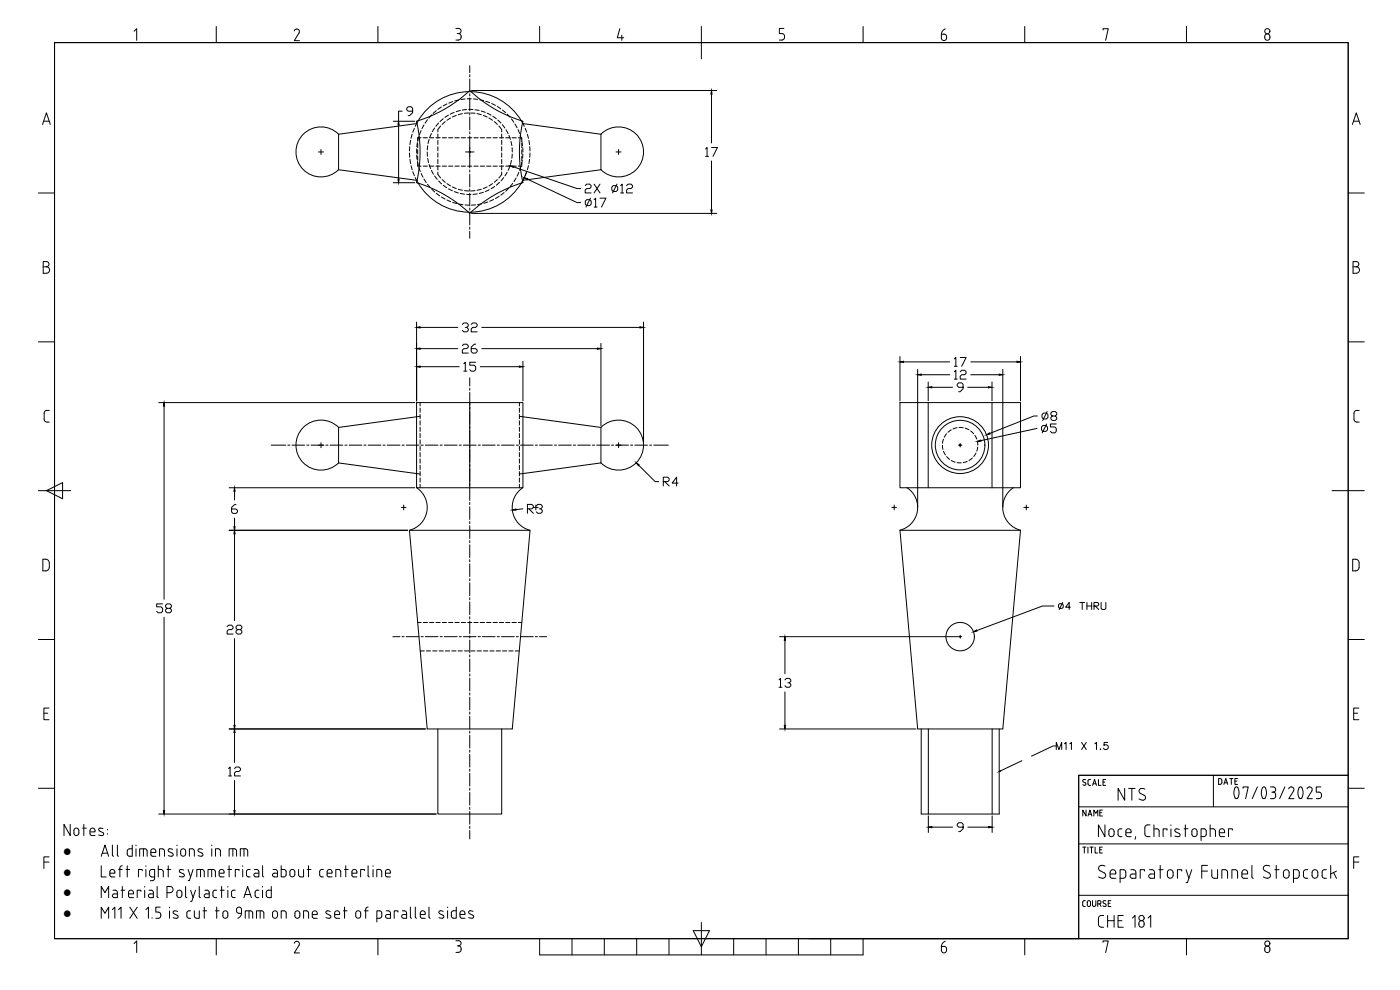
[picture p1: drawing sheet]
<svg xmlns="http://www.w3.org/2000/svg" width="420mm" height="297mm" viewBox="0 0 420 297" stroke-linecap="round" stroke-linejoin="round" font-family="sans-serif">
<defs><g id="words">
<text font-size="10.6" x="334.8" y="243.1">NTS</text>
<g font-size="7.1">
<text x="281.5" y="13.4">6</text>
<text x="281.5" y="287.2">6</text>
</g>
<g font-size="6.2">
<text x="211" y="48.3">17</text>
<text x="137.9" y="100.9">32</text>
<text x="137.9" y="107.2">26</text>
<text x="285.4" y="115">12</text>
<text x="46.2" y="185.2">58</text>
<text x="67.4" y="191.6">28</text>
<text x="232.8" y="207.4">13</text>
</g>
<g font-size="5.7">
<text x="138.3" y="112.5">15</text>
<text x="285.4" y="111.1">17</text>
<text x="67.7" y="233.9">12</text>
</g>
<g font-size="5.5">
<text x="18.9" y="257.1">·</text>
<text x="18.9" y="263.3">·</text>
<text x="18.9" y="269.5">·</text>
<text x="18.9" y="275.7">·</text>
</g>
<text font-size="5.3" x="324.2" y="246.2">NAME</text>
<text font-size="4.9" x="364.8" y="236.7">DATE</text>
</g></defs>
<!-- layer: 0 -->
<g fill="none" stroke="#000" stroke-width=".3">
<path d="M16.4 12.8h388.2v219.8h-80.9v49h-307.3zM141 19.7v2.1M118 36.4h6.5M119.6 37.4v16.3M120.7 33.4h-1.1v3M123.8 33.4h-1.3l-.4-.5v-.4l.4-.5h.9l.4 .5v1.3l-.9 .9h-.4M125 37.1l-23.4 3.2M125.1 36.9l-.1 .2M125.2 37.1h-.2M140.6 27.5a18.1 18.1 0 0 0-15.1 8.7M141 22.4v.7M141 23.7v3.8"/>
<path d="M141 28.1v.7M141 29.4v3.8M141 33.8v.7M141 35.1v3.8M141 39.6v.6M141.3 27.5a18.1 18.1 0 0 1 15.1 8.7M141.5 27.2h73.6M156.8 37.1h.1M156.8 36.9l.1 .2M156.9 37.1l23.4 3.2M213.5 28.2v14.7M95.6 45.6h1.5"/>
<path d="M96.3 44.9v1.5M101.6 50.9l23.4 3.2M101.6 40.3v10.6M101.6 40.3a7.5 7.5 0 0 0-10.6 0 7.5 7.5 0 0 0 0 10.6 7.5 7.5 0 0 0 10.6 0M118 54.8h6.5M125 54.8a40.3 40.3 0 0 1 16 9.2 40.4 40.4 0 0 1 15.9-9.2M125 54.1l.1 .2M125 54.8a40.7 40.7 0 0 0 0-18.4 40.2 40.2 0 0 0 16-9.2 40.2 40.2 0 0 0 15.9 9.2 40.7 40.7 0 0 0 0 18.4M125 54.1h.2M125.5 54.9a18.1 18.1 0 0 0 15.1 8.8M139.7 45.6h2.5M141 40.8v9.6"/>
<path d="M141 51v.6M141 52.3v3.8M141 56.7v.6M141 58v3.8M154.1 50.1l19.1 6.5h1.1M156.4 54.9a18.1 18.1 0 0 1-15.1 8.8M156.9 54.1l-.1 .2M156.9 54.1h-.1M157.9 51.8l-1.2 2.7M158.3 53.8l14.9 7h1.1M175.6 55.7l.5-.5h.9l.4 .5v.4l-.4 .5h-.9l-.5 .4v.9h1.8M177.2 59.5l-1.3 2.6"/>
<path d="M178.3 55.2l1.8 2.7M178.3 59.9l.5-.4v2.6M180.1 59.5h1.7l-1.3 2.6M180.1 55.2l-1.8 2.7M180.3 40.3a7.5 7.5 0 0 1 10.6 0 7.5 7.5 0 0 1 0 10.6 7.5 7.5 0 0 1-10.6 0M180.3 50.9l-23.4 3.2M180.3 40.3v10.6M183.6 56.1l.5-.4h.8l.5 .4v.9l-.5 .4h-.8l-.5-.4zM184.9 45.6h1.5M185.2 55.2l-1.4 2.7M185.6 44.9v1.5M186.3 55.7l.4-.5v2.7"/>
<path d="M186.3 57.9h.9M188.1 55.7l.4-.5h.9l.4 .5v.4l-.4 .5h-.9l-.4 .4v.9h1.7M213.5 48.3v14.7M141 62.4v.7M141 63.7v3.8M141 68.1v.7M141 69.4v2.1M141.5 64h73.6M175.6 60.3l.5-.4h.9l.4 .4v.9l-.4 .5h-.9l-.5-.5zM178.3 62.1h.9M125 96.6v23.7M126.1 98.2h11.3"/>
<path d="M144.6 98.2h47.5M193.1 96.6v36.4M126.1 110h11.7M126.1 104.6h11.3M141 113.3v2.5M141 116.5v.6M141 117.8v32.3M144.1 110h11.8M144.6 104.6h34.7M156.9 108.4v11.9M180.3 103v24.7M270.1 107v13.3"/>
<path d="M271.2 108.6h13.8M275.4 110.8v41.4M276.5 112.4h8.5M278.6 114.6v5.7M279.6 116.2h6.3M289 116.2h-1.3l-.4-.4v-.5l.4-.4h.9l.4 .4v1.3l-.9 .9h-.4M290.4 116.2h6.3M291.3 108.6h13.9M291.3 112.4h8.6M297.7 114.6v5.7M301 110.8v41.4M306.3 107v13.3"/>
<path d="M47.6 120.8h76.9M49.2 121.9v57.9M81.4 133.6h4.3M86.4 133.6h.6M87.6 133.6h3.8M92.1 133.6h.6M93.4 133.6h3.8M96.3 132.8v1.5M97.8 133.6h.6M99.1 133.6h3.8M101.6 138.9l23.4 3.2M101.6 128.2v10.7"/>
<path d="M101.6 128.2a7.5 7.5 0 0 0-10.6 .1 7.5 7.5 0 0 0 0 10.5 7.5 7.5 0 0 0 10.6 .1M103.5 133.6h.6M104.8 133.6h3.8M109.2 133.6h.7M110.5 133.6h3.8M114.9 133.6h.7M116.2 133.6h3.8M120.7 133.6h.6M121.9 133.6h3.8M125 120.8h31.9v25.5h-31.9zM125 125.1l-23.4 3.1M126.4 133.6h.6"/>
<path d="M127.6 133.6h3.9M132.1 133.6h.6M133.4 133.6h3.8M137.8 133.6h.6M139.1 133.6h3.8M143.5 133.6h.7M144.8 133.6h3.8M149.2 133.6h.7M150.5 133.6h3.8M154.9 133.6h.7M156.2 133.6h3.8M156.9 125.1l23.4 3.1"/>
<path d="M160.7 133.6h.6M161.9 133.6h3.8M166.4 133.6h.6M167.6 133.6h3.9M172.1 133.6h.6M173.4 133.6h3.8M177.8 133.6h.6M179.1 133.6h3.8M180.3 128.2a7.5 7.5 0 0 1 10.6 .1 7.5 7.5 0 0 1 0 10.5 7.5 7.5 0 0 1-10.6 .1M180.3 138.9l-23.4 3.2M180.3 128.2v10.7M183.5 133.6h.7"/>
<path d="M184.8 133.6h3.8M185.6 132.8v1.5M189.2 133.6h.7M190.5 133.6h3.8M191.7 139.6l4.9 4.9h1.1M195 133.6h.6M196.2 133.6h4.4M270.1 120.8h36.2v25.5h-36.2zM278.6 120.8v25.5M287.6 133.6h1.1M288.1 133v1.1M297.7 120.8v25.5"/>
<path d="M311.2 128.5l-16.8 3.7M311.3 124.8h-1l-13.2 5.2M312.6 128.1l.4-.4h.9l.5 .4v.9l-.5 .4h-.9l-.4-.4zM312.7 124.4l.5-.5h.9l.4 .5v.9l-.4 .4h-.9l-.5-.4zM314.1 127.2l-1.3 2.7M314.3 123.5l-1.4 2.7M315.8 124.8l-.4-.4v-.5l.4-.4h.9l.4 .4v.5l-.4 .4h-.9l-.4 .5v.4l.4 .5h.9l.4-.5v-.4l-.4-.5M317 127.2h-1.8v.9h1.4l.4 .4v.9l-.4 .5h-.9l-.5-.5M68.8 159.1h53.6M68.8 146.3h55.7M70.4 147.4v2.6M70.4 155.4v2.7"/>
<path d="M70.8 151.4h-.4l-.9 .9v1.3l.4 .5h.9l.5-.5v-.4l-.5-.5h-1.3M120.4 152.3h1.4M121.1 151.6v1.4M122.9 159.1h36.2l-5.4 59.6h-25.5zM125 146.3a7.1 7.1 0 0 1 3.1 7.1 7.1 7.1 0 0 1-5.2 5.7M141 150.8v.6M141 152v3.9M141 156.5v.6M141 157.8v3.8M156.9 152.7l-2.1 .2M156.9 146.3a7.1 7.1 0 0 0-3.1 7.1 7.1 7.1 0 0 0 5.3 5.7M158.3 152.7h1.3l.5-.5v-.4l-.5-.5h-1.3v2.7"/>
<path d="M158.7 152.7l1.4 1.3M160.1 152.3h1.4M160.8 151.6v1.4M161 151.8l.4-.5h.9l.4 .5v.4l-.4 .5h-.5M162.3 152.7l.4 .4v.5l-.4 .4h-.9l-.4-.4M199.1 144.5h1.3l.4-.4v-.5l-.4-.4h-1.3v2.6M199.5 144.5l1.3 1.3M203.5 144.9h-1.8l1.4-1.7v2.6M267.7 152.3h1.4M268.4 151.6v1.4M270.1 159.1h36.2l-5.3 59.6h-25.6zM272.2 146.3a7.1 7.1 0 0 1 3.1 7.1 7.1 7.1 0 0 1-5.2 5.7"/>
<path d="M304.1 146.3a7.1 7.1 0 0 0-3.1 7.1 7.1 7.1 0 0 0 5.3 5.7M307.3 152.3h1.4M308 151.6v1.4M70.4 160.2v26M141 162.2v.6M141 163.5v3.8M141 167.9v.7M141 169.2v3.8M141 173.6v.7M141 174.9v3.8M141 179.3v.7M49.2 185.2v58"/>
<path d="M70.4 191.6v26M117.9 191h2.1M120.7 191h.6M121.9 191h3.8M126.4 191h.6M127.6 191h3.9M132.1 191h.6M133.4 191h3.8M137.8 191h.6M139.1 191h3.8M141 180.6v3.8M141 185.1v.6"/>
<path d="M141 186.3v3.8M141 190.8v.6M141 192v3.9M141 196.5v.6M141 197.8v3.8M143.5 191h.7M144.8 191h3.8M149.2 191h.7M150.5 191h3.8M154.9 191h.7M156.2 191h3.8M160.7 191h.6"/>
<path d="M161.9 191h2.1M234 191h53.6M235.6 192.1v10.1M287.7 191h.9M288.2 190.6v.9M316.3 181.8h-3.4l-19.7 7.4M317.7 181.5l.3-.4h.8l.3 .4v.7l-.3 .3h-.8l-.3-.3zM318.9 180.8l-1 2.1M321.2 182.2h-1.4l1.1-1.4v2.1M324.1 180.8h1.4M324.8 180.8v2.1M326.2 180.8v2.1"/>
<path d="M326.2 181.8h1.4M327.6 180.8v2.1M328.3 181.8h1.1l.3-.3v-.4l-.3-.3h-1.1v2.1M328.7 181.8l1 1.1M330.5 180.8v1.7l.3 .4h.7l.4-.4v-1.7M68.8 218.7h58.9M70.4 219.8v9M131.4 218.7v25.5h19.2v-25.5M141 202.2v.6M141 203.5v3.8M141 207.9v.7M141 209.2v3.8"/>
<path d="M141 213.6v.7M141 214.9v3.8M141 219.4v.6M234 218.7h40.9M235.6 207.6v10M276.5 218.7v25.5h23.4v-25.5M278.6 218.7v25.5M297.8 218.7v25.5M70.4 234.2v9M141 220.6v3.8M141 225.1v.6M141 226.3v3.8"/>
<path d="M141 230.8v.6M141 232.1v3.8M141 236.5v.6M141 237.8v3.8M323.7 232.6h80.9M370.7 236.3l-.4 1.6 .4 1.5M371.5 236.3a2.84 2.84 0 0 1-.3 3.3l-.5-.2M373 236.5v-.4h1.6l-.8 3.5M377.4 236.1l-1.6 3.5M378.9 236.3l.4-.2a2.49 2.49 0 0 1 .2 3.5h-.2a2.33 2.33 0 0 1-.4-3.3zM381.3 236.1h.8a.79 .79 0 0 1 .7 .8 .79 .79 0 0 1-.7 .8M381.7 237.7h.4"/>
<path d="M382.1 237.7a1 1 0 0 1 .8 .9 1 1 0 0 1-.8 1h-.8M385.6 236.1l-1.6 3.5M386.8 236.7a.8 .8 0 0 1 1-.5 .8 .8 0 0 1 .4 1.1l-1.4 2.3h1.6M390 236.2l.3-.1a2.33 2.33 0 0 1 .4 3.3l-.4 .2a2.59 2.59 0 0 1-.3-3.4zM392.3 236.7a.79 .79 0 0 1 1-.5 .79 .79 0 0 1 .4 1.1M393.7 237.3l-1.4 2.3h1.5M396.4 236.1h-1.4v1.6h.8a1 1 0 0 1 .8 .9 1 1 0 0 1-.8 1h-.8M21.1 247.4v3.3l-1.9-3.3v3.3M22.2 249.2a.75 .75 0 0 1 .7-.7 .75 .75 0 0 1 .8 .7M22.2 249.9a.75 .75 0 0 0 .7 .8 .75 .75 0 0 0 .8-.8M22.2 249.2v.8M23.7 249.2v.8"/>
<path d="M24.8 248.5h1.1M25.2 247.4v3.3M27 249.2v.9l.3 .5 1.2 .1M27 249.2a.75 .75 0 0 1 .8-.7 .75 .75 0 0 1 .7 .7M28.5 249.2v.4h-1.5M29.6 250.5l1 .2M30.4 256.9l1.1-3.3 1.1 3.3M30.4 259.8v3.3h1.5M30.7 256h1.6M30.9 249.8l.2 .5-.4 .4M30.9 248.6l-1-.1-.3 .5 1.3 .8M32.2 248.8v.2"/>
<path d="M32.2 250.1v.2M33.7 253.6v2.9l.4 .4M35.2 256.5l.4 .4M35.2 253.6v2.9M36.7 259.8l-.7 .4v2.9M38.2 259.8v3.3M39.7 253.6v3.3l-1.1-.1-.4-.5M39.7 254.7l-1.3 .2-.2 1.4M40.8 253.6v.1M40.8 254.7v2.2M43 254.7v2.2M43.8 259.8v.1"/>
<path d="M44.1 255.3l-.4-.6h-1.8v2.2M44.2 255.3v1.6M45.3 256.3l.2 .5 1.3 .1M45.3 255.4a.79 .79 0 0 1 1-.7 .79 .79 0 0 1 .5 1.1h-1.5M45.3 255.4v.9M47.5 259.8v3.3M47.6 244.2h83.3M47.9 256.9v-2.2h1.1l.3 .4 .1 1.8M50.5 259.8v3.3M50.7 255.5l1 .5M51.7 256a.57 .57 0 0 1 .1 .8 .57 .57 0 0 1-.8 .1l-.5-.2M51.8 254.8l-1.1-.1-.2 .5 .2 .3"/>
<path d="M53.1 253.6v.1M53.1 254.7v2.2M54.4 254.9l.6-.2 .5 .2 .2 1.2a.75 .75 0 0 1-.7 .8 .75 .75 0 0 1-.8-.7zM57.7 254.7l.5 .4 .1 1.8M57.7 254.7h-.9v2.2M59.7 255.5l1 .5a.57 .57 0 0 1 .1 .8 .57 .57 0 0 1-.9 .1l-.5-.2M60.7 254.8l-1-.1-.3 .5 .2 .3M63.5 253.5v.2M63.5 254.7v2.2M66.1 255.3l-.4-.6h-1v2.2M66.2 255.3v1.6M68.8 259.8v3.3"/>
<path d="M69.9 254.7v2.2M70.3 254.7l.6 .4 .1 1.8M70.3 254.7h-1.5v2.2M72.1 256.9v-2.2l2 .1 .2 2.1M72.8 259.8v.1M73.2 254.7v2.2M78.8 259.8v2.9l.4 .4M84.4 259.8v3.3h1.1l.4-.6M92.6 259.8v3.3M103.8 259.8v3.3M110.5 259.8v2.9l.3 .4M112 259.8v.1"/>
<path d="M141 242.2v.6M141 243.5v3.8M141 247.9v.7M141 249.2v2.5M278.6 244.8v5M279.7 248.2h6.2M289.1 248.2h-1.4l-.4-.5v-.4l.4-.5h.9l.5 .5v1.3l-.9 .9h-.5M290.5 248.2h6.2M297.8 244.8v5M330.6 259.7a.86 .86 0 0 0-.9 .6 .86 .86 0 0 0 .5 1l1.2 .6M330.6 259.6l1 .2M331.6 247.5v3.5l-1.9-3.5v3.5"/>
<path d="M332.8 249.5a.79 .79 0 0 1 .8-.8 .79 .79 0 0 1 .8 .8v.8a.79 .79 0 0 1-.8 .7 .79 .79 0 0 1-.8-.8M332.8 249.5v.8M335.5 250.3l.4 .7h.8M335.5 249.4v.9M336.2 248.7l-.5 .2-.2 .5M336.2 248.7h.5M337.9 249.5a.83 .83 0 0 1 1-.8 .83 .83 0 0 1 .6 1.2h-1.6M337.9 249.5l.2 1.3 1.4 .2M340.8 251l-.2 .8M343.6 248.4v1.7a.88 .88 0 0 0 .8 .9h.8M345.2 247.5h-.8a.88 .88 0 0 0-.8 .9M346.3 248.7h.9"/>
<path d="M346.3 247.5v3.5M347.2 248.7l.5 .2 .2 .5M347.9 249.4v1.6M348.2 259.7v3.8M350.3 249.1v-.4h-1.2v2.3M351.4 247.5v.2M351.4 248.7v2.3M353.1 248.7l.8 .2M353.1 248.7l-.4 .1v.6l1.2 .7a.6 .6 0 0 1 .1 .8 .6 .6 0 0 1-.9 .1l-.5-.2M355.4 248.7h1.1M355.7 247.5v3.5M357.7 249.4a.79 .79 0 0 1 .8-.8 .79 .79 0 0 1 .8 .8v.8a.79 .79 0 0 1-.8 .8 .79 .79 0 0 1-.8-.8"/>
<path d="M357.7 249.4v.8M362 249.4l-.4-.7h-1.1v3.5M362 250.3l-.4 .7h-1.1M362 249.4v.9M362.4 259.7h-1.7v3.8M363.2 248.7h1.1l.5 .7M363.2 247.5v3.5M364.8 249.4v1.6M365.9 249.9h1.6a.83 .83 0 0 0-.5-1.2 .83 .83 0 0 0-1.1 .7l.2 1.4 1.4 .2M369.9 249.1v-.4h-1.2v2.3M375.7 259.7v3.4M380 259.7a.86 .86 0 0 0-.8 .6 .86 .86 0 0 0 .4 1l1.2 .6"/>
<path d="M380 259.6l1.1 .2M383 259.7v3.8M399.4 259.7v3.8M30.4 269.3v-3.3l1.1 1.8 1.1-1.8v3.3M30.4 275.5v-3.3l1.1 1.8 1.1-1.8v3.3M33 262.5l.2 .5 1.3 .1M33 261.6a.79 .79 0 0 1 1-.7 .79 .79 0 0 1 .5 1.1h-1.5M33 261.6v1M33.7 272.9l.8-.7v3.3M33.9 267.1h.9l.4 .6M35.2 267.7v1.6h-.9a.56 .56 0 0 1-.6-.5 .56 .56 0 0 1 .6-.6h.9M35.6 272.9l.7-.7v3.3"/>
<path d="M35.6 260.9h1.1M36.3 267.1h1.2M36.7 266v3.3M37.8 260.9h1.2M38.6 268.2h1.5a.78 .78 0 0 0-.6-1.1 .78 .78 0 0 0-.9 .7v1.2l.5 .3h1M39 272.2l2.2 3.3M41.2 272.2l-2.2 3.3M42.3 267.5v-.4h-1.1v2.2M42.7 261.3v-.4h-1.1v2.2M43.4 266v.2M43.4 267.1v2.2M43.8 272.9l.7-.7v3.3"/>
<path d="M43.8 260.9v2.2M44.7 267.1h.9l.4 .6v1.6h-.9a.56 .56 0 0 1-.6-.5 .56 .56 0 0 1 .6-.6h.9M45.6 275.4v.1M46.4 263.1h-1.1l-.3-.4-.1-1.2 .4-.6h1.1v2.7l-.4 .6h-.9M47.1 266v3l.4 .3M47.5 260.9h1.1l.3 .4 .1 1.8M48.1 272.2h-1.3v1.5h1l.4 .7M48.2 274.4l-.2 .9-1.2 .2M50.1 267.8h.9a.92 .92 0 0 0 1-.9 .92 .92 0 0 0-1-.9h-.9v3.3M50.1 260.9h1.1M50.9 272.2v.2M50.9 273.3v2.2"/>
<path d="M52.2 274.2l1 .4a.57 .57 0 0 1 .1 .8 .57 .57 0 0 1-.8 .1l-.5-.2M53.1 267.8a.75 .75 0 0 1 .7-.7 .75 .75 0 0 1 .8 .7M53.1 268.6a.75 .75 0 0 0 .7 .7 .75 .75 0 0 0 .8-.7M53.1 267.8v.8M53.3 273.5l-1.1-.2-.2 .5 .2 .3M54.1 261.7l1 .5a.57 .57 0 0 1 .1 .8 .57 .57 0 0 1-.9 .1l-.5-.2M54.6 267.8v.8M55.1 261.1l-1-.2-.3 .5 .2 .3M55.7 266v3l.4 .3M56.1 274.9l.4 .6h.7M56.5 260.9l.7 2.2M57.2 273.3l-.9 .2-.2 1.4"/>
<path d="M57.2 267.1l.7 2.2M57.9 260.9l-1.1 3.3h-.3M58.3 273.3v1.6M58.7 267.1l-1.1 3.3h-.4M59.1 263.1v-2.2l2 .2 .2 2M59.8 266v3l.4 .3M59.8 273.3v2.2h-1.1l-.4-.6M60.2 260.9v2.2M60.9 273.3h1.1M61.3 272.2v3.3M61.5 267.1h.9l.4 .6v1.6h-.9a.56 .56 0 0 1-.6-.5 .56 .56 0 0 1 .5-.6h1M63.5 260.9v2.2"/>
<path d="M64.5 269.3h.5M64.6 261.5l-.4-.6h-1.8v2.2M64.7 261.5v1.6M64.7 273.3h1.1M65 267.1h-.7l-.4 .4v1.4l.6 .4M65 272.2v3.3M65.8 261.6a.79 .79 0 0 1 .9-.7 .79 .79 0 0 1 .6 1.1h-1.5M65.8 262.5l.2 .5 1.3 .1M65.8 261.6v1M66.1 267.1h1.2M66.5 266v3.3M66.9 274a.75 .75 0 0 1 .7-.7 .75 .75 0 0 1 .8 .7"/>
<path d="M66.9 274v.8M68.4 274v.8a.75 .75 0 0 1-.8 .7 .75 .75 0 0 1-.7-.7M68.4 260.9h1.1M68.4 266v.2M68.4 267.1v2.2M70.1 269.3h.5M70.6 267.1h-.7l-.4 .4v1.4l.6 .4M71 272.9a.75 .75 0 0 1 .7-.7 .75 .75 0 0 1 .8 .7M71 272.9v.7l.7 .4M71.7 261.2v-.3h-1.1v2.2M71.7 274h.8M72.5 272.9a2.07 2.07 0 0 1-1.2 2.6"/>
<path d="M72.8 260.9v2.2M73.2 269.3l1.1-3.3 1.1 3.3M73.5 268.4h1.6M73.6 275.5v-2.2l2 .2 .2 2M74.6 260.9l-.4 .2-.2 .4v1.2l.6 .4M74.6 263.1h.5M74.6 260.9h.5M74.7 273.3v2.2M76.4 260.9h.9l.4 .6v1.6h-.9a.56 .56 0 0 1-.6-.6 .56 .56 0 0 1 .5-.5h1M77 275.5v-2.2l2 .2 .2 2M77.2 269.3h.5M77.7 267.1h-.7l-.4 .4v1.4l.6 .4"/>
<path d="M78.1 273.3v2.2M78.8 266v.2M78.8 267.1v2.2M81.4 266v3.3h-.8M81.4 267.1h-1.1l-.3 .4v1.4l.6 .4M81.8 274a.75 .75 0 0 1 .7-.7 .75 .75 0 0 1 .8 .7M81.8 274v.8a.75 .75 0 0 0 .7 .7 .75 .75 0 0 0 .8-.7v-.8M82 260.9h.9l.4 .6v1.6h-1M82.3 262a.56 .56 0 0 0-.5 .5 .56 .56 0 0 0 .5 .6M82.3 262h1M84.4 260.9h1.1l.4 .6M84.4 275.5v-2.2h1.1l.3 .4 .1 1.8"/>
<path d="M85.9 261.5v1M87 261.6a.75 .75 0 0 1 .7-.7 .75 .75 0 0 1 .8 .7v.8a.75 .75 0 0 1-.8 .7 .75 .75 0 0 1-.7-.7M87 261.6v.8M88.5 274a.75 .75 0 0 1 .7-.7 .75 .75 0 0 1 .8 .7M88.5 274v.8M89.6 260.9l.2 2 1.3 .2v-2.2M90 274v.8a.75 .75 0 0 1-.8 .7 .75 .75 0 0 1-.7-.7M91.9 273.3l.6 .4 .1 1.8M92 273.3h-.9v2.2M92.2 260.9h1.1M93.7 274a.75 .75 0 0 1 .8-.7 .75 .75 0 0 1 .7 .7M93.7 274l.1 1.2 .5 .3"/>
<path d="M94.3 275.5h.9M95.2 274v.4h-1.5M97.1 260.9l-1 .2-.2 1.4 .4 .6h.8M98 274.1l1.1 .5a.57 .57 0 0 1 0 .8 .57 .57 0 0 1-.8 .1l-.5-.2M98.2 261.6a.79 .79 0 0 1 .9-.7 .79 .79 0 0 1 .6 1.1h-1.5M98.2 262.5l.2 .5 1.3 .1M98.2 261.6v1M99.1 273.5l-1-.2-.3 .5 .2 .3M100.4 274.9l.3 .5 1.2 .1M100.4 274a.79 .79 0 0 1 1-.7 .79 .79 0 0 1 .5 1.1h-1.5M100.4 274v1M101.6 260.9l.6 .4 .1 1.8"/>
<path d="M101.6 260.9h-.8v2.2M103 273.3h1.2M103.4 260.9h1.1M103.4 272.2v3.3M105.6 262h1.5a.78 .78 0 0 0-.5-1.1 .78 .78 0 0 0-1 .7l.1 1.2 .5 .3h.9M107 273.5l.5-.2 .5 .2 .3 1.3a.74 .74 0 0 1-.8 .7 .74 .74 0 0 1-.7-.7zM109.4 261.2v-.3h-1.2v2.2M109.4 273.3h1.1M110.5 272.1l-.7 .5-.1 2.9M112 260.9v2.2M113.1 263.1v-2.2h1l.4 .4 .1 1.8M114.6 274.9l-.4 .6h-1.1"/>
<path d="M114.6 274.9l-.2-1.4-1.3-.2v3.3M115.7 262h1.5a.78 .78 0 0 0-.5-1.1 .78 .78 0 0 0-1 .7v.9l.2 .5 1.3 .1M115.9 273.3h.9l.4 .6v1.6h-.9a.57 .57 0 0 1-.6-.5 .57 .57 0 0 1 .5-.6h1M119.4 273.7v-.4h-1.1v2.2M120.7 273.3h.9l.4 .6v1.6h-.9a.57 .57 0 0 1-.6-.5 .57 .57 0 0 1 .6-.6h.9M123.2 272.2v2.9l.3 .4M124.6 272.2v2.9l.4 .4M126.1 274.4h1.5a.78 .78 0 0 0-.5-1.1 .78 .78 0 0 0-1 .7l.1 1.2 .5 .3M126.7 275.5h.9M128.7 272.2v2.9l.4 .4M131.9 274.1l1 .5a.57 .57 0 0 1 .1 .8 .57 .57 0 0 1-.8 .1l-.5-.2M133 273.4l-1-.1-.3 .5 .2 .3"/>
<path d="M134.3 272.2v.1M134.3 273.3v2.2M136.9 272.2v3.3l-1.1-.1-.3-.6v-1.1l.3-.4h1.1M138.1 274.4h1.5a.79 .79 0 0 0-.6-1.1 .79 .79 0 0 0-.9 .7v.9l.2 .5 1.3 .1M140.9 274.1l1 .5a.57 .57 0 0 1 .1 .8 .57 .57 0 0 1-.8 .1l-.5-.2M142 273.4l-1.1-.1-.3 .5 .3 .3M329.7 263.1l1.3 .4M330.5 274.7a.88 .88 0 0 0-.8 .9v1.7a.88 .88 0 0 0 .8 .9M330.5 278.2h.7M330.5 274.7h.7M331.4 261.9a.86 .86 0 0 1 .4 .9 .86 .86 0 0 1-.8 .7M332.4 274.7v3.5"/>
<path d="M332.4 276.2h2M333.1 262.2h1.8a.9 .9 0 0 0-.6-1.2 .9 .9 0 0 0-1.2 .8l.2 1.5 1.6 .2M334.4 274.7v3.5M335.5 276.2h1.2M336.2 263.5l1.2-.1 .4-.4 .1-1.3-.5-.7-1.2-.1v3.9M337.1 274.7h-1.6v3.5h1.6M339.4 260.9l1 .1 .5 .7M339.9 275.5l.7-.8v3.5M340.9 261.7v1.8h-1.1a.65 .65 0 0 1-.6-.6 .65 .65 0 0 1 .6-.7h1.1M341.8 277a.84 .84 0 0 1 1-.7 .84 .84 0 0 1 .6 1.1 .79 .79 0 0 1-.8 .8 .79 .79 0 0 1-.8-.8M341.8 277v.4M343.5 261.4v-.5h-1.3v2.6"/>
<path d="M344.6 275.5l.7-.8v3.5M345 260.9l1 .1 .5 .7v1.8h-1.1a.65 .65 0 0 1-.7-.6 .65 .65 0 0 1 .7-.7h1.1M347.8 260.9h1.3M350.3 261.8a.86 .86 0 0 1 .9-.9 .86 .86 0 0 1 .9 .9M350.3 262.6a.86 .86 0 0 0 .9 .9 .86 .86 0 0 0 .9-.9M350.4 261.8v.9M352.1 261.8v.9M354.7 261.4v-.5h-1.3v2.6M355.9 260.9l.9 2.6M357.7 260.9l-1.3 3.9h-.5M360.7 261.4h1.7M363.7 260.9v2.1l.4 .4 1.3 .1v-2.6"/>
<path d="M366.7 263.5v-2.6l1.2 .1 .4 .4 .1 2.1M369.7 263.5v-2.6l1.2 .1 .4 .4 .1 2.1M372.7 262.9l.4 .6h1.3M372.7 262.2h1.7a.9 .9 0 0 0-.6-1.2 .9 .9 0 0 0-1.1 .8v1.1M375.7 263.1l.4 .4M379.1 263.1l1.3 .4M380.8 261.9a.86 .86 0 0 1 .5 .9 .86 .86 0 0 1-.9 .7M382.6 260.9h1.3M385.4 261.2a.86 .86 0 0 1 1-.2 .86 .86 0 0 1 .5 .8v.8a.86 .86 0 0 1-.9 .9 .86 .86 0 0 1-.8-.8zM388.2 263.5l1.5-.2a1.92 1.92 0 0 0 0-2.1l-1.5-.3v3.9M392.5 260.9a.94 .94 0 0 0-1.3 .8v1.3a1.04 1.04 0 0 0 1.3 .5M394 261.2a.86 .86 0 0 1 1-.2 .86 .86 0 0 1 .5 .8v.8a.86 .86 0 0 1-.9 .9 .86 .86 0 0 1-.8-.8z"/>
<path d="M396.8 262.8l.2 .5 .5 .2M396.8 261.7v1.1M397.5 260.9l-.5 .3-.2 .5M397.5 263.5h.6M397.5 260.9h.6M400.2 261.8l.9 1.7M401.1 261.4l-1.7 .8"/>
<circle cx="288.1" cy="133.6" r="8.5"/>
<circle cx="288.1" cy="133.6" r="7.4"/>
<circle cx="288.2" cy="191" r="4.3"/>
<circle cx="342.6" cy="275.5" r=".79"/>
</g>
<!-- layer: Hidden Thin -->
<g fill="none" stroke="#000" stroke-width=".3">
<path d="M124.4 38.5l-.5 1.2M125 37.1l-.4 .8M125.3 36.6l-.2 .3M125.5 36.2l-.1 .3M126.4 39.2l-.5 1.1M127.2 37.5l-.6 1.1M128.3 35.9l-.7 1.1M129.5 34.5l-.8 .9M130.4 38.4l-.6 1.1M130.9 33.2l-.9 .8M131.6 36.9l-.8 1M132.3 37.8l-.9 1.1v.7"/>
<path d="M132.5 32.1l-1.1 .7M133 35.6l-.9 .9M133.6 36.5l-.9 .8M134.1 31.2l-1.1 .6M134.6 34.5l-1.1 .7M135.2 35.4l-1.1 .7M135.9 30.5l-1.2 .4M136.3 33.7l-1.1 .5M136.9 34.6l-1.1 .5M137.7 30l-1.2 .3M138.1 33.1l-1.2 .4M138.8 34.1l-1.3 .3"/>
<path d="M139.6 29.7l-1.3 .2M140 32.9l-1.2 .1M140.2 29.7h1.2M140.6 27.5h.3M140.7 32.8l1.2 .1M140.7 33.9l-1.3 .1M141.1 27.5h.3M141.3 33.9l1.3 .1M142.1 29.7l1.2 .1M142.6 32.9l1.2 .2M143.2 34.1l1.2 .3M144 29.9l1.2 .3"/>
<path d="M144.4 33.3l1.2 .4M145 34.6l1.2 .5M145.8 30.4l1.2 .4M146.2 34l1.2 .5M146.7 35.4l1.1 .7M147.6 31.1l1.1 .5M147.9 34.9l1 .7M148.3 36.5l1 .8M149.2 31.9l1.1 .7M149.4 36l.9 .9M149.7 37.8l.9 1.1v.7M150.8 37.4l.7 1"/>
<path d="M150.8 33l1 .8M151.9 38.9l.6 1.2M152.2 34.2l.9 1M153.5 35.7l.7 1M154.5 37.2l.7 1.1M155.5 38.9l.4 1.1M156.4 36.2l.2 .3M156.7 36.6l.1 .3M156.9 37.1l.5 .8M157.6 38.5l.5 1.2M122.9 45.9l.1 1.3M123 44l-.1 1.3"/>
<path d="M123 47.8l.2 1.3M123.2 42.1l-.2 1.3M123.4 49.7l.3 1.2M123.7 40.3l-.3 1.2M123.9 51.5l.5 1.2M124.6 53.3l.4 .8M125.1 44.7l-.1 1.2M125.1 46.5l.1 1.3M125.1 54.3l.4 .7M125.3 42.8l-.2 1.2M125.3 48.4l.2 1.3M125.4 48.8v1h1"/>
<path d="M125.4 43.1v1.2M125.4 45v1.2M125.4 46.9v1.2M125.7 41l-.3 1.2M125.7 50.3l.4 1.2M126.4 41.3h-1v1.1M126.4 52l.5 1.2M127 49.8h1.3M127 41.3h1.3M127.2 53.7l.7 1.1M128.2 45.6l.1 1.3M128.3 55.3l.8 1"/>
<path d="M128.4 43.7l-.2 1.3M128.4 47.5l.2 1.3M128.8 41.8l-.3 1.3M128.8 49.4l.4 1.2M128.9 49.8h1.3M128.9 41.3h1.3M129.5 40.1l-.5 1.1M129.5 51.1l.6 1.2M129.5 56.7l1 .9M130.4 52.8l.8 1M130.8 49.8h1.3M130.8 41.3h1.3"/>
<path d="M130.9 58l1 .8M131.4 51.6v.7l.9 1.1M131.4 40.2v1.3M131.4 42.1v1.3M131.4 44v1.3M131.4 45.9v1.3M131.4 47.8v1.3M131.4 49.7v1.3M131.6 54.3l1 .9M132.5 59.1l1.1 .6M132.7 53.9l1 .8M132.7 49.8h1.3"/>
<path d="M132.7 41.3h1.3M133 55.6l1.1 .7M134.1 55.1l1.1 .7M134.6 56.7l1.1 .5M134.6 49.8h1.3M134.6 41.3h1.3M135.8 56.1l1.1 .5M136.3 57.5l1.2 .4M136.5 49.8h1.3M136.5 41.3h1.3M137.5 56.8l1.3 .3M138.2 58l1.2 .3"/>
<path d="M138.4 49.8h1.3M138.4 41.3h1.3M139.4 57.2l1.3 .1M140 58.3l1.3 .1M140.3 49.8h1.3M140.3 41.3h1.3M142.2 49.8h1.3M142.2 41.3h1.3M142.6 57.2l-1.3 .1M143.2 58.2l-1.2 .1M144.2 49.8h1.2M144.2 41.3h1.2"/>
<path d="M144.4 56.8l-1.2 .3M145.1 57.7l-1.3 .3M146.1 49.8h1.2M146.1 41.3h1.2M146.2 56.1l-1.2 .5M146.8 56.9l-1.1 .6M147.8 55.1l-1 .7M148 49.8h1.2M148 41.3h1.2M148.1 59.9l-1.1 .5M148.4 55.9l-1 .7M149.3 53.9l-1 .8"/>
<path d="M149.8 58.9l-1.1 .7M149.9 49.8h1.2M149.9 41.3h1.2M149.9 54.7l-.9 .9M150.6 51.6v.7l-.9 1.1M150.6 40.2v1.3M150.6 42.1v1.3M150.6 44v1.3M150.6 45.9v1.3M150.6 47.8v1.3M150.6 49.7v1.3M151.2 53.3l-.8 1"/>
<path d="M151.3 57.8l-1 .7M151.8 49.8h1.2M151.8 41.3h1.2M152.2 51.7l-.7 1.1M152.7 56.5l-.9 .9M152.7 40.6l.5 1.2M153 50l-.5 1.1M153.4 42.4l.2 1.3M153.5 48.1l-.3 1.2M153.7 44.3v1.3M153.7 49.8h1.2M153.7 41.3h1.2"/>
<path d="M153.7 46.2l-.1 1.3M153.9 55l-.8 1M154.9 53.4l-.7 1.1M155.6 41.3h1v1.1M155.7 51.7l-.5 1.2M156.1 40.6l.4 1.2M156.3 49.9l-.4 1.2M156.6 48.8v1h-1M156.6 43.1v1.2M156.6 45v1.2M156.6 46.9v1.2M156.6 42.5l.2 1.2"/>
<path d="M156.7 48.1l-.2 1.2M156.8 54.3l-.4 .7M156.9 44.3v1.3M156.9 46.2l-.1 1.3M157.4 53.3l-.5 .8M158.1 51.5l-.5 1.2M158.3 40.3l.3 1.2M158.6 49.7l-.3 1.2M158.7 42.1l.2 1.3M158.9 47.8l-.2 1.3M159 44l.1 1.3M159.1 45.9l-.1 1.3"/>
<path d="M134.1 60l1.2 .5M135.9 60.7l1.2 .4M137.7 61.2l1.2 .2M139.6 61.5l1.2 .1M140.6 63.7h.3M141.1 63.7h.3M142.7 61.5l-1.2 .1M144.6 61.1l-1.3 .3M146.4 60.6l-1.2 .4M126.1 120.8v1M126.1 122.4v1.3M126.1 124.4v1.2"/>
<path d="M126.1 126.3v1.2M126.1 128.2v1.2M126.1 130.1v1.2M126.1 132v1.2M126.1 133.9v1.2M126.1 135.8v1.3M126.1 137.7v1.3M126.1 139.6v1.3M126.1 124.9l-1.1 .2M155.9 120.8v1M155.9 122.4v1.3M155.9 124.4v1.2"/>
<path d="M155.9 126.3v1.2M155.9 128.2v1.2M155.9 130.1v1.2M155.9 132v1.2M155.9 133.9v1.2M155.9 135.8v1.3M155.9 137.7v1.3M155.9 139.6v1.3M155.9 124.9l1 .2M282.8 133.6l.2 1.2M283.2 131.8l-.3 1.2M283.2 135.4l.5 1.1"/>
<path d="M284.1 130.2l-.7 1M284.1 137l.9 .8M285.5 129l-1 .7M285.5 138.2l1.1 .5M287.2 128.3l-1.2 .4M287.2 138.8l1.3 .1M287.8 128.2l1.3 .1M289.7 128.5l1.1 .5M290.3 138.5l-1.2 .3M291.3 129.3l.9 .9M291.8 137.4l-1 .8M292.6 130.6l.5 1.1"/>
<path d="M292.9 135.9l-.7 1.1M293.3 132.3l.2 1.3M293.4 134.2l-.3 1.2M125 142.1l1.1 .1M126.1 141.5v1.3M126.1 143.4v1.3M126.1 145.3v1M155.9 141.5v1.3M155.9 143.4v1.3M155.9 145.3v1M156.9 142.1l-1 .1M125.4 186.8h1"/>
<path d="M126.1 195.3h1.2M127 186.8h1.3M128 195.3h1.2M128.9 186.8h1.3M129.9 195.3h1.2M130.8 186.8h1.3M131.8 195.3h1.2M132.7 186.8h1.3M133.7 195.3h1.2M134.6 186.8h1.3M135.6 195.3h1.2M136.5 186.8h1.3"/>
<path d="M137.5 195.3h1.3M138.4 186.8h1.3M139.4 195.3h1.3M140.3 186.8h1.3M141.3 195.3h1.3M142.2 186.8h1.3M143.2 195.3h1.3M144.2 186.8h1.2M145.1 195.3h1.3M146.1 186.8h1.2M147 195.3h1.3M148 186.8h1.2"/>
<path d="M148.9 195.3h1.3M149.9 186.8h1.2M150.8 195.3h1.3M151.8 186.8h1.2M152.7 195.3h1.3M153.7 186.8h1.2M154.6 195.3h1.2M155.6 186.8h1M306.7 228.2l-6.5 3.1M316.8 223.8h-.8l-6.4 3.1M317 224.9v-2.1l.8 2.1 .8-2.1v2.1M319.4 223.2l.5-.4v2.1"/>
<path d="M321 223.2l.5-.4v2.1M324.6 222.8l1.4 2.1M326 222.8l-1.4 2.1M328.6 223.2l.5-.4v2.1M330.3 224.7l.1 .1M332.4 222.8h-1l-.1 .9a.75 .75 0 0 1 1.1 0 .75 .75 0 0 1-.1 1.1 .75 .75 0 0 1-1.1-.3"/>
</g>
<!-- layer: 0 -->
<g fill="#000" stroke="#000" stroke-width=".3">
<path d="M119.6 36.4l.2 1h-.4zM213.5 27.2l.2 1h-.4zM119.4 53.7h.4l-.2 1.1zM153.1 49.7l1 .2-.1 .3zM157.3 53.3l1.1 .3-.2 .3zM213.3 63h.4l-.2 1zM125 98.2l1.1-.2v.4zM192.1 98l1 .2-1 .2zM125 110l1.1-.2v.4zM125 104.6l1.1-.2v.4zM155.9 109.8l1 .2-1 .2zM179.3 104.4l1 .2-1 .2z"/>
<path d="M270.1 108.6l1.1-.2v.4zM275.4 112.4l1.1-.2v.4zM278.6 116.2l1-.2v.4zM296.7 116l1 .2-1 .2zM299.9 112.2l1.1 .2-1.1 .2zM305.2 108.4l1.1 .2-1.1 .2zM49.2 120.8l.2 1.1h-.3zM191 138.9l.8 .6-.2 .2zM293.3 132.4l1.1-.4v.4zM296.1 130.5l.9-.6 .1 .3zM70.4 146.3l.2 1.1h-.4zM70.2 158.1h.4l-.2 1z"/>
<path d="M153.8 153l1-.3 .1 .4zM70.4 159.1l.2 1.1h-.4zM235.6 191l.1 1.1h-.3zM292.2 189.5l.9-.5 .1 .3zM70.2 217.6h.4l-.2 1.1zM70.4 218.7l.2 1.1h-.4zM235.4 217.6h.3l-.1 1.1zM49.1 243.2h.3l-.2 1zM70.2 243.2h.4l-.2 1zM278.6 248.2l1.1-.2v.3zM296.7 248l1.1 .2-1.1 .1z"/>
</g>
<!-- layer: Hidden Thin -->
<path d="M299.9 231.5l.4-.1z" fill="#000" stroke="#000" stroke-width=".3"/>
<!-- layer: Title Block -->
<g fill="none" stroke="#000" stroke-width=".3">
<path d="M16.4 12.8h388.2v268.8h-388.2zM40.2 9.4l.8-.8v3.5M64.9 7.9v4.9M88.3 9.3a.79 .79 0 0 1 1.1-.5 .79 .79 0 0 1 .3 1.1l-1.4 2.3h1.6M113.4 7.9v4.9M136.8 8.5h.8a.77 .77 0 0 1 .8 .8 .77 .77 0 0 1-.8 .8M137.2 10.1h.4M137.6 10.1a.77 .77 0 0 1 .8 .7M138.4 11.2a.77 .77 0 0 1-.8 .8h-.8M138.4 10.9v.3M162 7.9v4.9M186 8.6l-.7 2.7h1.9"/>
<path d="M186.6 10.6v1.5M210.5 7.9v9.7M235.3 8.5h-1.4v1.6h.8a.98 .98 0 0 1 .8 .9 .98 .98 0 0 1-.8 1h-.8M259 7.9v4.9M307.5 7.9v4.9M331 9v-.4h1.6l-.8 3.5M356.1 7.9v4.9M379.8 10.4a.87 .87 0 0 1 1.3 .7 .87 .87 0 0 1-1.3 .8l-.2-.6zM12.8 37.3l1.1-3.5 1.2 3.5M13.1 36.4h1.7M405.9 37.3l1.1-3.5 1.2 3.5M406.2 36.4h1.7"/>
<path d="M11.5 57.9h4.9M404.6 57.9h4.9M13 78.5h.9a.77 .77 0 0 1 .8 .8 .77 .77 0 0 1-.8 .7 .97 .97 0 0 1 1 1 .97 .97 0 0 1-1 1h-.9zM406.1 78.5h.9a.77 .77 0 0 1 .8 .8 .77 .77 0 0 1-.8 .7 .97 .97 0 0 1 1 1 .97 .97 0 0 1-1 1h-.9zM13 80.1h.9M406.1 80.1h.9M11.5 102.6h4.9M404.6 102.6h4.9M13.2 125.8a.88 .88 0 0 0 .9 .8h.7M13.3 124v1.8M14.8 123.1h-.7a.88 .88 0 0 0-.9 .9M407.9 123.1h-.7a.88 .88 0 0 0-.9 .9v1.8a.88 .88 0 0 0 .9 .8h.7"/>
<path d="M11.5 147.2h9.7M13.9 147.2l4.9-2.4v4.8zM399.8 147.2h9.7M12.9 167.8a1.49 1.49 0 0 1 1.8 .7l.1 1.7-.2 .6a1.61 1.61 0 0 1-1.7 .5zM406 167.8a1.49 1.49 0 0 1 1.8 .7l.1 1.7-.2 .6a1.61 1.61 0 0 1-1.7 .5zM11.5 191.9h4.9M404.6 191.9h4.9M13.2 214h1.1M14.7 212.4h-1.5v3.5h1.5M406.3 214h1.1M407.8 212.4h-1.5v3.5h1.5M11.5 236.5h4.9"/>
<path d="M323.7 232.6v49M325.8 233.9a.48 .48 0 0 0-.7 0 .48 .48 0 0 0 .1 .7l.5 .3a.48 .48 0 0 1 0 .7 .48 .48 0 0 1-.7-.2M327.3 233.9l-.7 .2-.1 1.1 .2 .4h.6M327.9 235.6l.6-1.7 .6 1.7M328.1 235.2h.8M329.7 233.9v1.7h.7M331 234.7h.6M331.8 233.9h-.8v1.7h.8M364.2 232.6v9.5M404.6 236.5h4.9M13.2 258.7h1.5M14.7 257.1h-1.5v3.5"/>
<path d="M323.7 253.2h80.9M323.7 242.1h80.9M324.9 254.2h1M325.4 254.2v1.7M326.5 254.2v1.7M327.1 254.2h1M327.6 254.2v1.7M328.7 254.2v1.7h.7M330 255h.6M330.8 254.2h-.8v1.7h.8M406.3 258.7h1.5M407.8 257.1h-1.5v3.5"/>
<path d="M208.1 279.2h4.8l-2.4 4.9zM210.5 276.8v9.7M323.7 268.6h80.9M324.9 271.6l.3 .3 .5 .1M325.7 270.2l-.7 .2-.1 1.2M326.4 270.5a.5 .5 0 0 1 .5-.3 .5 .5 0 0 1 .4 .5v.8a.49 .49 0 0 1-.5 .5 .49 .49 0 0 1-.5-.5zM327.9 270.2v1.3a.5 .5 0 0 0 .5 .5 .5 .5 0 0 0 .5-.5v-1.3M329.9 270.2a.5 .5 0 0 1 .5 .5 .5 .5 0 0 1-.5 .5h-.5M330 270.2h-.6v1.8M330 271.2l.4 .8M331.4 270.2l.5 .1M331.4 270.2l-.4 .5 .8 .6a.49 .49 0 0 1-.1 .7 .49 .49 0 0 1-.7-.2"/>
<path d="M332.6 271h.6M333.4 270.2h-.8v1.8h.8M40.2 283.1l.8-.8v3.5M64.9 281.6v4.9M88.3 283a.79 .79 0 0 1 1.1-.5 .79 .79 0 0 1 .3 1.1l-1.4 2.3h1.6M113.4 281.6v4.9M136.8 282.3l.8-.1a.77 .77 0 0 1 .8 .8 .77 .77 0 0 1-.8 .8M136.8 285.8h.8M137.2 283.8h.4a.77 .77 0 0 1 .8 .8M138.4 285a.77 .77 0 0 1-.8 .7M138.4 284.6v.4M162 281.6v4.9h97v-4.9"/>
<path d="M171.7 281.6v4.9M181.4 281.6v4.9M191.1 281.6v4.9M200.8 281.6v4.9M220.2 281.6v4.9M229.9 281.6v4.9M239.6 281.6v4.9M249.3 281.6v4.9M307.5 281.6v4.9M331 282.7v-.4h1.6l-.8 3.5M356.1 281.6v4.9M379.8 284.1a.88 .88 0 0 1 1.3 .7 .88 .88 0 0 1-1.3 .8l-.2-.5z"/>
<circle cx="380.3" cy="9.4" r=".77"/>
<circle cx="380.3" cy="283.1" r=".77"/>
</g>
<use href="#words"/>
</svg>
